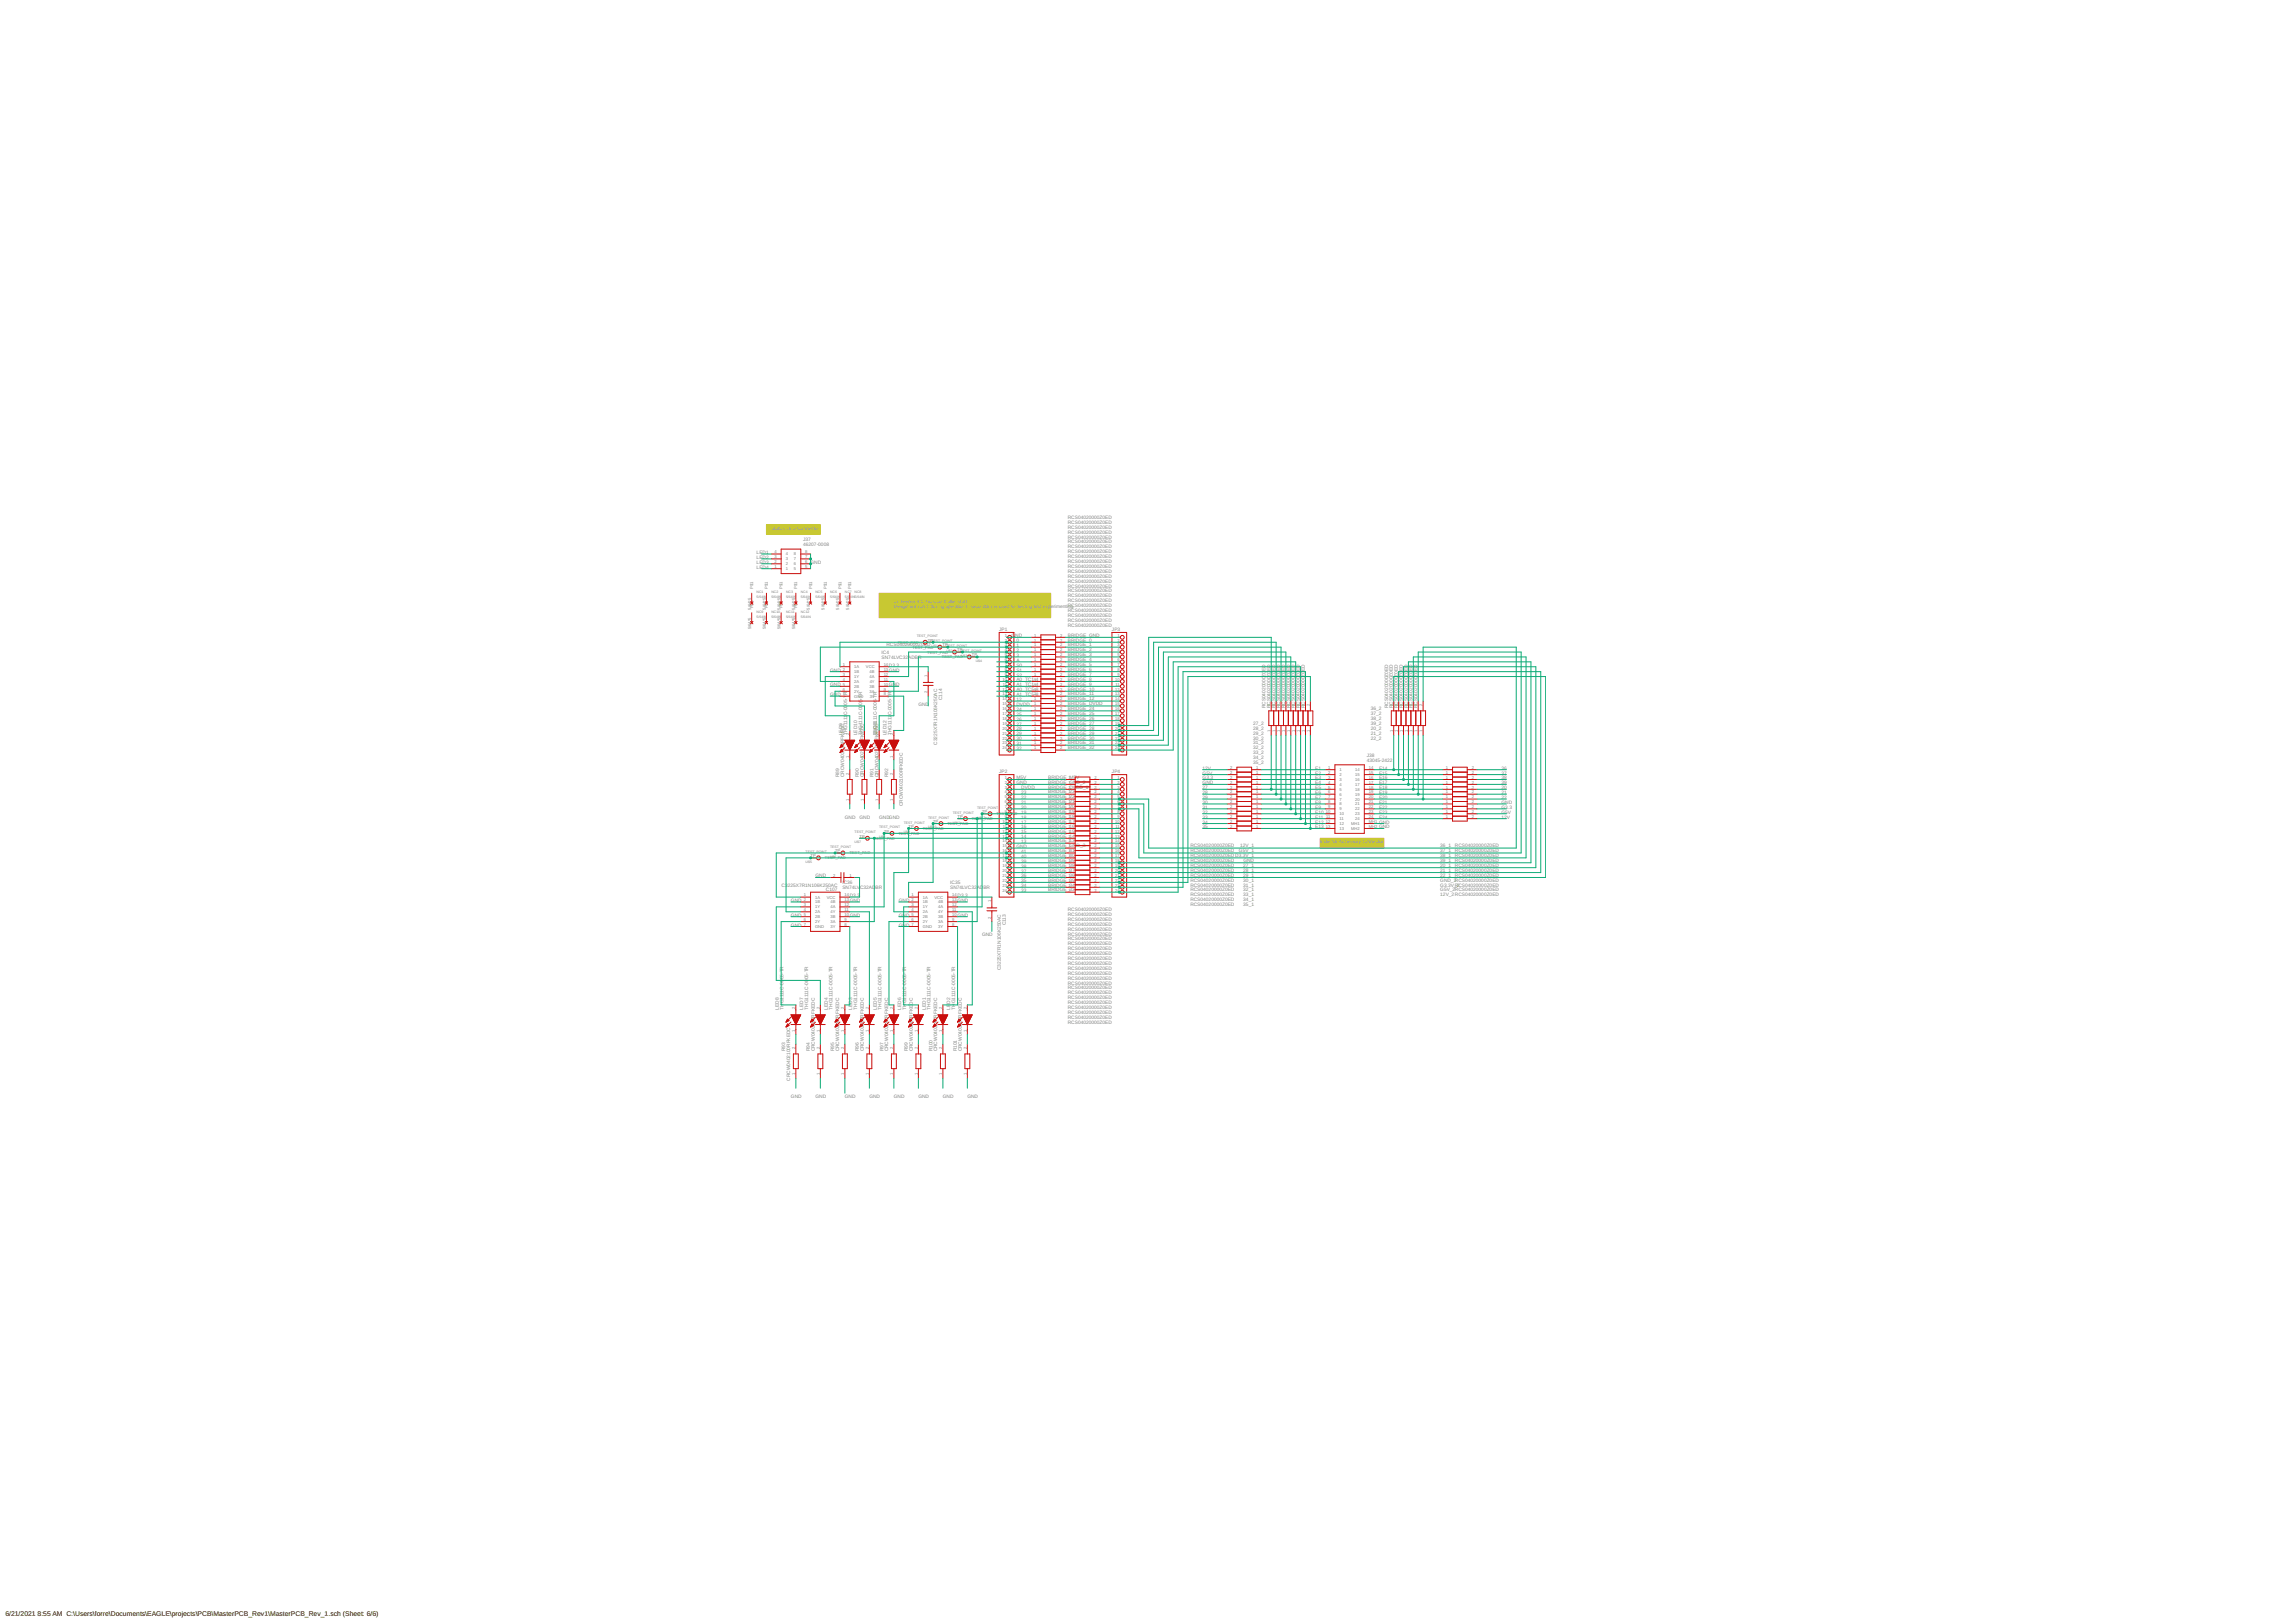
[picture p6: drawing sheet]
<svg xmlns="http://www.w3.org/2000/svg" width="1189mm" height="841mm" viewBox="0 0 1189 841" stroke-linecap="round" stroke-linejoin="round" font-family="sans-serif">
<defs><g id="words">
<g font-size="3.5">
<text x="3" y="837">6/21/2021</text>
<text x="19" y="837">8:55 AM C:\Users\forre\Documents\EAGLE\projects\PCB\MasterPCB_Rev1\MasterPCB_Rev_1.sch (Sheet: 6/6)</text>
</g>
<g font-size="2.5" fill="#808080">
<text x="553" y="269">RCS04020000Z0ED</text>
<text x="400" y="274">Status LED Connector</text>
<text x="553" y="271">RCS04020000Z0ED</text>
<text x="553" y="274">RCS04020000Z0ED</text>
<text x="416" y="280">J37</text>
<text x="553" y="277">RCS04020000Z0ED</text>
<text x="553" y="279">RCS04020000Z0ED</text>
<text x="553" y="282">RCS04020000Z0ED</text>
<text x="392" y="287">LED1</text>
<text x="416" y="283">46207-0008</text>
<text x="553" y="284">RCS04020000Z0ED</text>
<text x="553" y="287">RCS04020000Z0ED</text>
<text x="392" y="290">LED2</text>
<text x="392" y="292">LED3</text>
<text x="420" y="292">GND</text>
<text x="553" y="289">RCS04020000Z0ED</text>
<text x="553" y="292">RCS04020000Z0ED</text>
<text x="392" y="295">LED4</text>
<text x="553" y="294">RCS04020000Z0ED</text>
<text x="553" y="297">RCS04020000Z0ED</text>
<text x="553" y="299">RCS04020000Z0ED</text>
<text x="553" y="302">RCS04020000Z0ED</text>
<text x="553" y="304">RCS04020000Z0ED</text>
<text x="553" y="307">RCS04020000Z0ED</text>
<text x="553" y="310">RCS04020000Z0ED</text>
<text x="463" y="312">2x Teensy 4.1 microcontroller slots</text>
<text x="463" y="315">Desgin will run 1 during operations, secondary is used for testing and exp</text>
<text x="545" y="315">erimentiRCS04020000Z0ED</text>
<text x="553" y="312">RCS04020000Z0ED</text>
<text x="553" y="317">RCS04020000Z0ED</text>
<text x="553" y="315">ng.</text>
<text x="553" y="320">RCS04020000Z0ED</text>
<text x="553" y="322">RCS04020000Z0ED</text>
<text x="518" y="327">JP1</text>
<text x="553" y="325">RCS04020000Z0ED</text>
<text x="553" y="330">BRIDGE_GND</text>
<text x="576" y="327">JP3</text>
<text x="459" y="335">RCS04020000Z0ED</text>
<text x="524" y="330">G</text>
<text x="526" y="330">ND</text>
<text x="527" y="333">0</text>
<text x="527" y="335">1</text>
<text x="553" y="332">BRIDGE_0</text>
<text x="553" y="335">BRIDGE_1</text>
<text x="457" y="341">SN74LVC32ADBR</text>
<text x="457" y="339">IC4</text>
<text x="527" y="338">2</text>
<text x="527" y="340">3</text>
<text x="553" y="338">BRIDGE_2</text>
<text x="553" y="340">BRIDGE_3</text>
<text x="461" y="346">D3.3</text>
<text x="527" y="346">S0</text>
<text x="527" y="343">A</text>
<text x="553" y="343">BRIDGE_4</text>
<text x="553" y="345">BRIDGE_5</text>
<text x="553" y="348">BRIDGE_6</text>
<text x="656" y="348" transform="rotate(-90 656 348)">ED</text>
<text x="658" y="348" transform="rotate(-90 658 348)">ED</text>
<text x="661" y="348" transform="rotate(-90 661 348)">ED</text>
<text x="664" y="348" transform="rotate(-90 664 348)">ED</text>
<text x="666" y="348" transform="rotate(-90 666 348)">ED</text>
<text x="669" y="348" transform="rotate(-90 669 348)">ED</text>
<text x="671" y="348" transform="rotate(-90 671 348)">ED</text>
<text x="674" y="348" transform="rotate(-90 674 348)">ED</text>
<text x="676" y="348" transform="rotate(-90 676 348)">ED</text>
<text x="727" y="348" transform="rotate(-90 727 348)">ED</text>
<text x="730" y="348" transform="rotate(-90 730 348)">ED</text>
<text x="732" y="348" transform="rotate(-90 732 348)">ED</text>
<text x="735" y="348" transform="rotate(-90 735 348)">ED</text>
<text x="430" y="348">GND</text>
<text x="461" y="348">GND</text>
<text x="527" y="353">A0_TC1-4</text>
<text x="527" y="351">S2</text>
<text x="527" y="348">S1</text>
<text x="553" y="350">BRIDGE_7</text>
<text x="553" y="353">BRIDGE_8</text>
<text x="430" y="356">GND</text>
<text x="461" y="356">GND</text>
<text x="527" y="358">A0_TC5-8</text>
<text x="527" y="356">A1_TC1-4</text>
<text x="553" y="355">BRIDGE_9</text>
<text x="553" y="358">BRIDGE_10</text>
<text x="430" y="361">GND</text>
<text x="439" y="365" transform="rotate(-90 439 365)">05-T</text>
<text x="439" y="360" transform="rotate(-90 439 360)">R</text>
<text x="447" y="365" transform="rotate(-90 447 365)">05</text>
<text x="447" y="363" transform="rotate(-90 447 363)">-TR</text>
<text x="454" y="363" transform="rotate(-90 454 363)">-TR</text>
<text x="462" y="360" transform="rotate(-90 462 360)">R</text>
<text x="476" y="366">GND</text>
<text x="488" y="363" transform="rotate(-90 488 363)">C114</text>
<text x="527" y="363">12</text>
<text x="527" y="366">DVDD</text>
<text x="527" y="361">A1_TC5-8</text>
<text x="553" y="360">BRIDGE_11</text>
<text x="553" y="363">BRIDGE_12</text>
<text x="553" y="365">BRIDGE_DVDD</text>
<text x="439" y="371" transform="rotate(-90 439 371)">C-00</text>
<text x="462" y="371" transform="rotate(-90 462 371)">C-0005-T</text>
<text x="527" y="368">24</text>
<text x="527" y="371">25</text>
<text x="553" y="368">BRIDGE_24</text>
<text x="553" y="371">BRIDGE_25</text>
<text x="656" y="367" transform="rotate(-90 656 367)">RCS04020000Z0</text>
<text x="658" y="367" transform="rotate(-90 658 367)">RCS04020000Z0</text>
<text x="661" y="367" transform="rotate(-90 661 367)">RCS04020000Z0</text>
<text x="664" y="367" transform="rotate(-90 664 367)">RCS04020000Z0</text>
<text x="666" y="367" transform="rotate(-90 666 367)">RCS04020000Z0</text>
<text x="669" y="367" transform="rotate(-90 669 367)">RCS04020000Z0</text>
<text x="671" y="367" transform="rotate(-90 671 367)">RCS04020000Z0</text>
<text x="674" y="367" transform="rotate(-90 674 367)">RCS04020000Z0</text>
<text x="676" y="367" transform="rotate(-90 676 367)">RCS04020000Z0</text>
<text x="710" y="368">36_2</text>
<text x="710" y="371">37_2</text>
<text x="719" y="367" transform="rotate(-90 719 367)">RCS04020000Z0ED</text>
<text x="722" y="367" transform="rotate(-90 722 367)">RCS04020000Z0ED</text>
<text x="724" y="367" transform="rotate(-90 724 367)">RCS04020000Z0ED</text>
<text x="727" y="367" transform="rotate(-90 727 367)">RCS04020000Z0</text>
<text x="730" y="367" transform="rotate(-90 730 367)">RCS04020000Z0</text>
<text x="732" y="367" transform="rotate(-90 732 367)">RCS04020000Z0</text>
<text x="735" y="367" transform="rotate(-90 735 367)">RCS04020000Z0</text>
<text x="527" y="373">26</text>
<text x="527" y="376">27</text>
<text x="553" y="373">BRIDGE_26</text>
<text x="553" y="376">BRIDGE_27</text>
<text x="649" y="376">27_2</text>
<text x="710" y="373">38_2</text>
<text x="710" y="376">39_2</text>
<text x="437" y="381" transform="rotate(-90 437 381)">LED9</text>
<text x="439" y="381" transform="rotate(-90 439 381)">THG1111</text>
<text x="444" y="381" transform="rotate(-90 444 381)">LED10</text>
<text x="447" y="381" transform="rotate(-90 447 381)">THG1111C-00</text>
<text x="448" y="383" transform="rotate(-90 448 383)">FKEDC</text>
<text x="454" y="381" transform="rotate(-90 454 381)">THG1111C-0005</text>
<text x="454" y="381" transform="rotate(-90 454 381)">LED11</text>
<text x="455" y="383" transform="rotate(-90 455 383)">FKEDC</text>
<text x="459" y="381" transform="rotate(-90 459 381)">LED12</text>
<text x="462" y="381" transform="rotate(-90 462 381)">THG1111</text>
<text x="527" y="379">28</text>
<text x="527" y="381">29</text>
<text x="527" y="384">30</text>
<text x="553" y="378">BRIDGE_28</text>
<text x="553" y="381">BRIDGE_29</text>
<text x="553" y="383">BRIDGE_30</text>
<text x="649" y="378">28_2</text>
<text x="649" y="381">29_2</text>
<text x="649" y="383">30_2</text>
<text x="710" y="378">20_2</text>
<text x="710" y="381">21_2</text>
<text x="710" y="383">22_2</text>
<text x="448" y="386" transform="rotate(-90 448 386)">0</text>
<text x="448" y="385" transform="rotate(-90 448 385)">R</text>
<text x="455" y="386" transform="rotate(-90 455 386)">0</text>
<text x="455" y="385" transform="rotate(-90 455 385)">R</text>
<text x="486" y="386" transform="rotate(-90 486 386)">C3225X7R1N106K250AC</text>
<text x="527" y="386">31</text>
<text x="527" y="389">32</text>
<text x="553" y="386">BRIDGE_31</text>
<text x="553" y="388">BRIDGE_32</text>
<text x="649" y="386">31_2</text>
<text x="649" y="388">32_2</text>
<text x="649" y="391">33_2</text>
<text x="649" y="393">34_2</text>
<text x="649" y="396">35_2</text>
<text x="708" y="395">43045-2422</text>
<text x="708" y="392">J38</text>
<text x="518" y="401">JP2</text>
<text x="576" y="401">JP4</text>
<text x="623" y="401">G5V</text>
<text x="623" y="399">12V</text>
<text x="682" y="399">E1</text>
<text x="682" y="401">E2</text>
<text x="715" y="399">E14</text>
<text x="715" y="401">E15</text>
<text x="778" y="401">37</text>
<text x="778" y="399">36</text>
<text x="435" y="403" transform="rotate(-90 435 403)">R89</text>
<text x="437" y="403" transform="rotate(-90 437 403)">CRCW0402100RFKEDC</text>
<text x="445" y="403" transform="rotate(-90 445 403)">R90</text>
<text x="448" y="403" transform="rotate(-90 448 403)">CRCW040210</text>
<text x="453" y="403" transform="rotate(-90 453 403)">R91</text>
<text x="455" y="403" transform="rotate(-90 455 403)">CRCW040210</text>
<text x="460" y="403" transform="rotate(-90 460 403)">R92</text>
<text x="527" y="406">GND</text>
<text x="527" y="404">M5V</text>
<text x="543" y="404">BRIDGE_M5</text>
<text x="543" y="406">BRIDGE_GND_2</text>
<text x="558" y="404">V</text>
<text x="623" y="406">GND</text>
<text x="623" y="404">G3.3</text>
<text x="682" y="404">E3</text>
<text x="682" y="406">E4</text>
<text x="715" y="404">E16</text>
<text x="715" y="406">E17</text>
<text x="778" y="406">39</text>
<text x="778" y="404">38</text>
<text x="529" y="409">DVDD</text>
<text x="529" y="412">23</text>
<text x="543" y="409">BRIDGE_DV</text>
<text x="543" y="411">BRIDGE_23</text>
<text x="543" y="414">BRIDGE_22</text>
<text x="558" y="409">DD_1</text>
<text x="623" y="409">27</text>
<text x="623" y="412">28</text>
<text x="682" y="409">E5</text>
<text x="682" y="412">E6</text>
<text x="715" y="409">E18</text>
<text x="715" y="412">E19</text>
<text x="778" y="409">20</text>
<text x="778" y="412">21</text>
<text x="468" y="418" transform="rotate(-90 468 418)">CRCW0402100RFKEDC</text>
<text x="529" y="419">20</text>
<text x="529" y="414">22</text>
<text x="529" y="417">21</text>
<text x="543" y="416">BRIDGE_21</text>
<text x="543" y="419">BRIDGE_20</text>
<text x="623" y="414">29</text>
<text x="623" y="417">30</text>
<text x="623" y="419">31</text>
<text x="682" y="414">E7</text>
<text x="682" y="417">E8</text>
<text x="682" y="419">E9</text>
<text x="715" y="414">E20</text>
<text x="715" y="417">E21</text>
<text x="715" y="419">E22</text>
<text x="778" y="417">GND</text>
<text x="778" y="414">22</text>
<text x="778" y="419">G3.3</text>
<text x="438" y="424">GND</text>
<text x="445" y="424">GND</text>
<text x="456" y="424">GNDGND</text>
<text x="529" y="422">19</text>
<text x="529" y="424">18</text>
<text x="543" y="421">BRIDGE_19</text>
<text x="543" y="424">BRIDGE_18</text>
<text x="623" y="422">32</text>
<text x="623" y="424">33</text>
<text x="682" y="422">E10</text>
<text x="682" y="424">E11</text>
<text x="715" y="422">E23</text>
<text x="715" y="424">E24</text>
<text x="778" y="422">G5V</text>
<text x="778" y="424">12V</text>
<text x="529" y="427">17</text>
<text x="529" y="429">16</text>
<text x="529" y="432">15</text>
<text x="543" y="426">BRIDGE_17</text>
<text x="543" y="429">BRIDGE_16</text>
<text x="543" y="431">BRIDGE_15</text>
<text x="623" y="429">35</text>
<text x="623" y="427">34</text>
<text x="682" y="427">E12</text>
<text x="682" y="429">E13</text>
<text x="715" y="429">GND</text>
<text x="715" y="427">GND</text>
<text x="529" y="437">13</text>
<text x="529" y="434">14</text>
<text x="543" y="434">BRIDGE_14</text>
<text x="543" y="437">BRIDGE_13</text>
<text x="684" y="437">External Accessory connector</text>
<text x="527" y="439">GND</text>
<text x="529" y="442">41</text>
<text x="543" y="439">BRIDGE_GND_3</text>
<text x="543" y="442">BRIDGE_41</text>
<text x="617" y="439">RCS04020000Z0ED</text>
<text x="617" y="442">RCS04020000Z0ED</text>
<text x="642" y="442">G5V_1</text>
<text x="643" y="439">12V_1</text>
<text x="746" y="442">37_1</text>
<text x="746" y="439">36_1</text>
<text x="754" y="442">RCS04020000Z0ED</text>
<text x="754" y="439">RCS04020000Z0ED</text>
<text x="529" y="447">39</text>
<text x="529" y="450">38</text>
<text x="529" y="445">40</text>
<text x="543" y="444">BRIDGE_40</text>
<text x="543" y="447">BRIDGE_39</text>
<text x="543" y="449">BRIDGE_38</text>
<text x="617" y="444">RCS04020000Z0EDD3.3V_1</text>
<text x="617" y="447">RCS04020000Z0ED</text>
<text x="617" y="449">RCS04020000Z0ED</text>
<text x="644" y="449">27_1</text>
<text x="644" y="447">GND</text>
<text x="746" y="449">20_1</text>
<text x="746" y="447">39_1</text>
<text x="746" y="444">38_1</text>
<text x="754" y="449">RCS04020000Z0ED</text>
<text x="754" y="447">RCS04020000Z0ED</text>
<text x="754" y="444">RCS04020000Z0ED</text>
<text x="423" y="455">GND</text>
<text x="529" y="452">37</text>
<text x="529" y="455">36</text>
<text x="543" y="452">BRIDGE_37</text>
<text x="543" y="454">BRIDGE_36</text>
<text x="617" y="452">RCS04020000Z0ED</text>
<text x="617" y="454">RCS04020000Z0ED</text>
<text x="644" y="452">28_1</text>
<text x="644" y="454">29_1</text>
<text x="746" y="454">22_1</text>
<text x="746" y="452">21_1</text>
<text x="754" y="454">RCS04020000Z0ED</text>
<text x="754" y="452">RCS04020000Z0ED</text>
<text x="405" y="459">C3225X7R1N106K250AC</text>
<text x="428" y="462">C107</text>
<text x="437" y="461">SN74LV</text>
<text x="437" y="458">IC36</text>
<text x="446" y="461">C32AD</text>
<text x="454" y="461">BR</text>
<text x="492" y="461">SN74LVC32AD</text>
<text x="492" y="458">IC35</text>
<text x="510" y="461">BR</text>
<text x="529" y="457">35</text>
<text x="529" y="460">34</text>
<text x="543" y="457">BRIDGE_35</text>
<text x="543" y="459">BRIDGE_34</text>
<text x="543" y="462">BRIDGE_33</text>
<text x="617" y="457">RCS04020000Z0ED</text>
<text x="617" y="459">RCS04020000Z0ED</text>
<text x="617" y="462">RCS04020000Z0ED</text>
<text x="644" y="457">30_1</text>
<text x="644" y="459">31_1</text>
<text x="644" y="462">32_1</text>
<text x="746" y="462">G5V_2RCS04020000Z0ED</text>
<text x="746" y="459">G3.3V_R2CS04020000Z0ED</text>
<text x="746" y="457">GND_2RCS04020000Z0ED</text>
<text x="410" y="467">GND</text>
<text x="440" y="467">GND</text>
<text x="440" y="465">D3.3</text>
<text x="466" y="467">GND</text>
<text x="496" y="467">GND</text>
<text x="496" y="465">D3.3</text>
<text x="529" y="462">33</text>
<text x="617" y="464">RCS04020000Z0ED</text>
<text x="617" y="467">RCS04020000Z0ED</text>
<text x="644" y="464">33_1</text>
<text x="644" y="467">34_1</text>
<text x="746" y="464">12V_2RCS04020000Z0ED</text>
<text x="553" y="472">RCS04020000Z0ED</text>
<text x="617" y="470">RCS04020000Z0ED</text>
<text x="644" y="470">35_1</text>
<text x="410" y="475">GND</text>
<text x="440" y="475">GND</text>
<text x="466" y="475">GND</text>
<text x="496" y="475">GND</text>
<text x="521" y="480" transform="rotate(-90 521 480)">C113</text>
<text x="553" y="475">RCS04020000Z0ED</text>
<text x="553" y="477">RCS04020000Z0ED</text>
<text x="553" y="480">RCS04020000Z0ED</text>
<text x="410" y="480">GND</text>
<text x="466" y="480">GND</text>
<text x="509" y="485">GND</text>
<text x="553" y="482">RCS04020000Z0ED</text>
<text x="553" y="485">RCS04020000Z0ED</text>
<text x="553" y="487">RCS04020000Z0ED</text>
<text x="553" y="490">RCS04020000Z0ED</text>
<text x="553" y="492">RCS04020000Z0ED</text>
<text x="553" y="495">RCS04020000Z0ED</text>
<text x="553" y="498">RCS04020000Z0ED</text>
<text x="519" y="503" transform="rotate(-90 519 503)">C3225X7R1N106K250AC</text>
<text x="553" y="500">RCS04020000Z0ED</text>
<text x="553" y="503">RCS04020000Z0ED</text>
<text x="406" y="508" transform="rotate(-90 406 508)">05-TR</text>
<text x="419" y="508" transform="rotate(-90 419 508)">05-TR</text>
<text x="553" y="505">RCS04020000Z0ED</text>
<text x="553" y="508">RCS04020000Z0ED</text>
<text x="553" y="510">RCS04020000Z0ED</text>
<text x="553" y="513">RCS04020000Z0ED</text>
<text x="553" y="515">RCS04020000Z0ED</text>
<text x="473" y="521" transform="rotate(-90 473 521)">DC</text>
<text x="492" y="520" transform="rotate(-90 492 520)">D2</text>
<text x="553" y="518">RCS04020000Z0ED</text>
<text x="553" y="520">RCS04020000Z0ED</text>
<text x="404" y="523" transform="rotate(-90 404 523)">LED8</text>
<text x="406" y="523" transform="rotate(-90 406 523)">THG1111C-00</text>
<text x="416" y="523" transform="rotate(-90 416 523)">LED7</text>
<text x="419" y="523" transform="rotate(-90 419 523)">THG1111C-00</text>
<text x="429" y="523" transform="rotate(-90 429 523)">LED4</text>
<text x="432" y="523" transform="rotate(-90 432 523)">THG1111C-0005-TR</text>
<text x="442" y="523" transform="rotate(-90 442 523)">LED3</text>
<text x="444" y="523" transform="rotate(-90 444 523)">THG1111C-0005-TR</text>
<text x="454" y="523" transform="rotate(-90 454 523)">LED5</text>
<text x="457" y="523" transform="rotate(-90 457 523)">THG1111C-0005-TR</text>
<text x="467" y="523" transform="rotate(-90 467 523)">LED6</text>
<text x="470" y="523" transform="rotate(-90 470 523)">THG1111C-0005-TR</text>
<text x="480" y="523" transform="rotate(-90 480 523)">LED1</text>
<text x="482" y="523" transform="rotate(-90 482 523)">THG1111C-0005-TR</text>
<text x="492" y="523" transform="rotate(-90 492 523)">LE</text>
<text x="495" y="523" transform="rotate(-90 495 523)">THG1111C-0005-TR</text>
<text x="553" y="523">RCS04020000Z0ED</text>
<text x="553" y="525">RCS04020000Z0ED</text>
<text x="553" y="528">RCS04020000Z0ED</text>
<text x="553" y="531">RCS04020000Z0ED</text>
<text x="407" y="545" transform="rotate(-90 407 545)">R93</text>
<text x="420" y="545" transform="rotate(-90 420 545)">R94</text>
<text x="422" y="545" transform="rotate(-90 422 545)">CRCW0402100RFKEDC</text>
<text x="432" y="545" transform="rotate(-90 432 545)">R95</text>
<text x="435" y="545" transform="rotate(-90 435 545)">CRCW0402100RFKEDC</text>
<text x="445" y="545" transform="rotate(-90 445 545)">R96</text>
<text x="448" y="545" transform="rotate(-90 448 545)">CRCW0402100RFKEDC</text>
<text x="458" y="545" transform="rotate(-90 458 545)">R97</text>
<text x="460" y="545" transform="rotate(-90 460 545)">CRCW0402100RFKEDC</text>
<text x="470" y="545" transform="rotate(-90 470 545)">R99</text>
<text x="473" y="545" transform="rotate(-90 473 545)">CRCW0402100RFKE</text>
<text x="483" y="545" transform="rotate(-90 483 545)">R100</text>
<text x="486" y="545" transform="rotate(-90 486 545)">CRCW0402100RFKEDC</text>
<text x="496" y="545" transform="rotate(-90 496 545)">R101</text>
<text x="498" y="545" transform="rotate(-90 498 545)">CRCW0402100RFKEDC</text>
<text x="410" y="560" transform="rotate(-90 410 560)">CRCW0402100RFKEDC</text>
<text x="410" y="569">GND</text>
<text x="423" y="569">GND</text>
<text x="438" y="569">GND</text>
<text x="451" y="569">GND</text>
<text x="463" y="569">GND</text>
<text x="476" y="569">GND</text>
<text x="489" y="569">GND</text>
<text x="501" y="569">GND</text>
</g>
<g font-size="2.1" fill="#808080">
<text x="401" y="287">4</text>
<text x="407" y="288">4</text>
<text x="411" y="288">8</text>
<text x="417" y="287">8</text>
<text x="401" y="292">2</text>
<text x="401" y="289">3</text>
<text x="407" y="293">2</text>
<text x="407" y="290">3</text>
<text x="411" y="293">6</text>
<text x="411" y="290">7</text>
<text x="417" y="292">6</text>
<text x="417" y="289">7</text>
<text x="401" y="294">1</text>
<text x="407" y="295">1</text>
<text x="411" y="295">5</text>
<text x="417" y="294">5</text>
<text x="390" y="305" transform="rotate(-90 390 305)">P$1</text>
<text x="398" y="305" transform="rotate(-90 398 305)">P$1</text>
<text x="406" y="305" transform="rotate(-90 406 305)">P$1</text>
<text x="413" y="305" transform="rotate(-90 413 305)">P$1</text>
<text x="421" y="305" transform="rotate(-90 421 305)">P$1</text>
<text x="428" y="305" transform="rotate(-90 428 305)">P$1</text>
<text x="436" y="305" transform="rotate(-90 436 305)">P$1</text>
<text x="441" y="305" transform="rotate(-90 441 305)">P$1</text>
<text x="389" y="316" transform="rotate(-90 389 316)">5/64*5</text>
<text x="390" y="315" transform="rotate(-90 390 315)">P$1</text>
<text x="397" y="316" transform="rotate(-90 397 316)">5/64*5</text>
<text x="398" y="315" transform="rotate(-90 398 315)">P$1</text>
<text x="404" y="316" transform="rotate(-90 404 316)">5/64*5</text>
<text x="406" y="315" transform="rotate(-90 406 315)">P$1</text>
<text x="412" y="316" transform="rotate(-90 412 316)">5/64*5</text>
<text x="413" y="315" transform="rotate(-90 413 315)">P$1</text>
<text x="420" y="316" transform="rotate(-90 420 316)">5/64*5</text>
<text x="427" y="316" transform="rotate(-90 427 316)">5/64*5</text>
<text x="435" y="316" transform="rotate(-90 435 316)">5/64*5</text>
<text x="440" y="316" transform="rotate(-90 440 316)">5/64*5</text>
<text x="389" y="326" transform="rotate(-90 389 326)">5/64*5</text>
<text x="397" y="326" transform="rotate(-90 397 326)">5/64*5</text>
<text x="404" y="326" transform="rotate(-90 404 326)">5/64*5</text>
<text x="412" y="326" transform="rotate(-90 412 326)">5/64*5</text>
<text x="521" y="330">1</text>
<text x="536" y="330">1</text>
<text x="549" y="330">2</text>
<text x="579" y="330">1</text>
<text x="465" y="334">TEST_PAD</text>
<text x="481" y="332">TP</text>
<text x="488" y="335">TP</text>
<text x="521" y="332">2</text>
<text x="521" y="335">3</text>
<text x="536" y="332">1</text>
<text x="536" y="335">1</text>
<text x="549" y="332">2</text>
<text x="549" y="335">2</text>
<text x="579" y="332">2</text>
<text x="579" y="335">3</text>
<text x="473" y="336">TEST_PAD</text>
<text x="481" y="339">TEST_PAD</text>
<text x="488" y="341">TEST_PAD</text>
<text x="496" y="338">TP</text>
<text x="504" y="340">TP</text>
<text x="521" y="338">4</text>
<text x="521" y="340">5</text>
<text x="536" y="338">1</text>
<text x="536" y="340">1</text>
<text x="549" y="338">2</text>
<text x="549" y="340">2</text>
<text x="579" y="338">4</text>
<text x="579" y="340">5</text>
<text x="437" y="345">1</text>
<text x="437" y="348">2</text>
<text x="443" y="346">1A</text>
<text x="449" y="346">VCC</text>
<text x="458" y="345">14</text>
<text x="458" y="348">13</text>
<text x="521" y="343">6</text>
<text x="521" y="345">7</text>
<text x="521" y="348">8</text>
<text x="536" y="343">1</text>
<text x="536" y="345">1</text>
<text x="536" y="348">1</text>
<text x="549" y="343">2</text>
<text x="549" y="345">2</text>
<text x="549" y="348">2</text>
<text x="579" y="343">6</text>
<text x="579" y="345">7</text>
<text x="579" y="348">8</text>
<text x="437" y="350">3</text>
<text x="437" y="353">4</text>
<text x="443" y="349">1B</text>
<text x="443" y="351">1Y</text>
<text x="443" y="354">2A</text>
<text x="451" y="349">4B</text>
<text x="451" y="351">4A</text>
<text x="451" y="354">4Y</text>
<text x="458" y="350">12</text>
<text x="458" y="353">11</text>
<text x="481" y="351" transform="rotate(-90 481 351)">1</text>
<text x="519" y="353">10</text>
<text x="521" y="350">9</text>
<text x="536" y="350">1</text>
<text x="536" y="353">1</text>
<text x="549" y="350">2</text>
<text x="549" y="353">2</text>
<text x="578" y="353">10</text>
<text x="579" y="350">9</text>
<text x="437" y="355">5</text>
<text x="437" y="358">6</text>
<text x="443" y="356">2B</text>
<text x="443" y="359">2Y</text>
<text x="451" y="356">3B</text>
<text x="451" y="359">3A</text>
<text x="458" y="355">10</text>
<text x="458" y="358">9</text>
<text x="481" y="359" transform="rotate(-90 481 359)">2</text>
<text x="519" y="358">12</text>
<text x="520" y="355">11</text>
<text x="536" y="355">1</text>
<text x="536" y="358">1</text>
<text x="549" y="355">2</text>
<text x="549" y="358">2</text>
<text x="578" y="358">12</text>
<text x="578" y="355">11</text>
<text x="437" y="360">7</text>
<text x="443" y="362">GND</text>
<text x="451" y="362">3Y</text>
<text x="458" y="360">8</text>
<text x="519" y="360">13</text>
<text x="519" y="363">14</text>
<text x="519" y="365">15</text>
<text x="536" y="360">1</text>
<text x="536" y="363">1</text>
<text x="536" y="365">1</text>
<text x="549" y="360">2</text>
<text x="549" y="363">2</text>
<text x="549" y="365">2</text>
<text x="578" y="360">13</text>
<text x="578" y="363">14</text>
<text x="578" y="365">15</text>
<text x="519" y="368">16</text>
<text x="519" y="371">17</text>
<text x="536" y="368">1</text>
<text x="536" y="371">1</text>
<text x="549" y="368">2</text>
<text x="549" y="371">2</text>
<text x="578" y="368">16</text>
<text x="578" y="371">17</text>
<text x="658" y="366" transform="rotate(-90 658 366)">2</text>
<text x="661" y="366" transform="rotate(-90 661 366)">2</text>
<text x="664" y="366" transform="rotate(-90 664 366)">2</text>
<text x="666" y="366" transform="rotate(-90 666 366)">2</text>
<text x="669" y="366" transform="rotate(-90 669 366)">2</text>
<text x="671" y="366" transform="rotate(-90 671 366)">2</text>
<text x="674" y="366" transform="rotate(-90 674 366)">2</text>
<text x="676" y="366" transform="rotate(-90 676 366)">2</text>
<text x="679" y="366" transform="rotate(-90 679 366)">2</text>
<text x="722" y="366" transform="rotate(-90 722 366)">2</text>
<text x="724" y="366" transform="rotate(-90 724 366)">2</text>
<text x="727" y="366" transform="rotate(-90 727 366)">2</text>
<text x="730" y="366" transform="rotate(-90 730 366)">2</text>
<text x="732" y="366" transform="rotate(-90 732 366)">2</text>
<text x="735" y="366" transform="rotate(-90 735 366)">2</text>
<text x="737" y="366" transform="rotate(-90 737 366)">2</text>
<text x="519" y="373">18</text>
<text x="519" y="376">19</text>
<text x="536" y="373">1</text>
<text x="536" y="376">1</text>
<text x="549" y="373">2</text>
<text x="549" y="376">2</text>
<text x="578" y="373">18</text>
<text x="578" y="376">19</text>
<text x="440" y="381" transform="rotate(-90 440 381)">2</text>
<text x="448" y="381" transform="rotate(-90 448 381)">2</text>
<text x="455" y="381" transform="rotate(-90 455 381)">2</text>
<text x="463" y="381" transform="rotate(-90 463 381)">2</text>
<text x="519" y="378">20</text>
<text x="519" y="381">21</text>
<text x="519" y="383">22</text>
<text x="536" y="378">1</text>
<text x="536" y="381">1</text>
<text x="536" y="383">1</text>
<text x="549" y="378">2</text>
<text x="549" y="381">2</text>
<text x="549" y="383">2</text>
<text x="578" y="378">20</text>
<text x="578" y="381">21</text>
<text x="578" y="383">22</text>
<text x="658" y="379" transform="rotate(-90 658 379)">1</text>
<text x="661" y="379" transform="rotate(-90 661 379)">1</text>
<text x="664" y="379" transform="rotate(-90 664 379)">1</text>
<text x="666" y="379" transform="rotate(-90 666 379)">1</text>
<text x="669" y="379" transform="rotate(-90 669 379)">1</text>
<text x="671" y="379" transform="rotate(-90 671 379)">1</text>
<text x="674" y="379" transform="rotate(-90 674 379)">1</text>
<text x="676" y="379" transform="rotate(-90 676 379)">1</text>
<text x="679" y="379" transform="rotate(-90 679 379)">1</text>
<text x="722" y="379" transform="rotate(-90 722 379)">1</text>
<text x="724" y="379" transform="rotate(-90 724 379)">1</text>
<text x="727" y="379" transform="rotate(-90 727 379)">1</text>
<text x="730" y="379" transform="rotate(-90 730 379)">1</text>
<text x="732" y="379" transform="rotate(-90 732 379)">1</text>
<text x="735" y="379" transform="rotate(-90 735 379)">1</text>
<text x="737" y="379" transform="rotate(-90 737 379)">1</text>
<text x="519" y="386">23</text>
<text x="519" y="388">24</text>
<text x="536" y="386">1</text>
<text x="536" y="388">1</text>
<text x="549" y="386">2</text>
<text x="549" y="388">2</text>
<text x="578" y="386">23</text>
<text x="578" y="388">24</text>
<text x="440" y="393" transform="rotate(-90 440 393)">1</text>
<text x="448" y="393" transform="rotate(-90 448 393)">1</text>
<text x="455" y="393" transform="rotate(-90 455 393)">1</text>
<text x="463" y="393" transform="rotate(-90 463 393)">1</text>
<text x="440" y="402" transform="rotate(-90 440 402)">2</text>
<text x="448" y="402" transform="rotate(-90 448 402)">2</text>
<text x="455" y="402" transform="rotate(-90 455 402)">2</text>
<text x="463" y="402" transform="rotate(-90 463 402)">2</text>
<text x="638" y="398">2</text>
<text x="638" y="401">2</text>
<text x="651" y="398">1</text>
<text x="651" y="401">1</text>
<text x="688" y="398">1</text>
<text x="688" y="401">2</text>
<text x="694" y="400">1</text>
<text x="702" y="400">14</text>
<text x="709" y="398">14</text>
<text x="709" y="401">15</text>
<text x="749" y="401">1</text>
<text x="749" y="398">1</text>
<text x="763" y="401">2</text>
<text x="763" y="398">2</text>
<text x="521" y="404">1</text>
<text x="521" y="406">2</text>
<text x="554" y="404">1</text>
<text x="554" y="406">1</text>
<text x="567" y="404">2</text>
<text x="567" y="406">2</text>
<text x="579" y="404">1</text>
<text x="579" y="406">2</text>
<text x="638" y="404">2</text>
<text x="638" y="406">2</text>
<text x="651" y="404">1</text>
<text x="651" y="406">1</text>
<text x="688" y="404">3</text>
<text x="688" y="406">4</text>
<text x="694" y="402">2</text>
<text x="694" y="405">3</text>
<text x="694" y="407">4</text>
<text x="702" y="402">15</text>
<text x="702" y="405">16</text>
<text x="702" y="407">17</text>
<text x="709" y="404">16</text>
<text x="709" y="406">17</text>
<text x="749" y="406">1</text>
<text x="749" y="404">1</text>
<text x="763" y="406">2</text>
<text x="763" y="404">2</text>
<text x="521" y="409">3</text>
<text x="521" y="411">4</text>
<text x="521" y="414">5</text>
<text x="554" y="409">1</text>
<text x="554" y="411">1</text>
<text x="554" y="414">1</text>
<text x="567" y="409">2</text>
<text x="567" y="411">2</text>
<text x="567" y="414">2</text>
<text x="579" y="409">3</text>
<text x="579" y="411">4</text>
<text x="579" y="414">5</text>
<text x="638" y="409">2</text>
<text x="638" y="411">2</text>
<text x="638" y="414">2</text>
<text x="651" y="409">1</text>
<text x="651" y="411">1</text>
<text x="651" y="414">1</text>
<text x="688" y="409">5</text>
<text x="688" y="411">6</text>
<text x="688" y="414">7</text>
<text x="694" y="410">5</text>
<text x="694" y="412">6</text>
<text x="702" y="410">18</text>
<text x="702" y="412">19</text>
<text x="709" y="409">18</text>
<text x="709" y="411">19</text>
<text x="709" y="414">20</text>
<text x="749" y="414">1</text>
<text x="749" y="411">1</text>
<text x="749" y="409">1</text>
<text x="763" y="414">2</text>
<text x="763" y="411">2</text>
<text x="763" y="409">2</text>
<text x="440" y="415" transform="rotate(-90 440 415)">1</text>
<text x="448" y="415" transform="rotate(-90 448 415)">1</text>
<text x="455" y="415" transform="rotate(-90 455 415)">1</text>
<text x="463" y="415" transform="rotate(-90 463 415)">1</text>
<text x="521" y="416">6</text>
<text x="521" y="419">7</text>
<text x="554" y="416">1</text>
<text x="554" y="419">1</text>
<text x="567" y="416">2</text>
<text x="567" y="419">2</text>
<text x="579" y="416">6</text>
<text x="579" y="419">7</text>
<text x="638" y="416">2</text>
<text x="638" y="419">2</text>
<text x="651" y="416">1</text>
<text x="651" y="419">1</text>
<text x="688" y="416">8</text>
<text x="688" y="419">9</text>
<text x="694" y="415">7</text>
<text x="694" y="417">8</text>
<text x="694" y="420">9</text>
<text x="702" y="415">20</text>
<text x="702" y="417">21</text>
<text x="702" y="420">22</text>
<text x="709" y="416">21</text>
<text x="709" y="419">22</text>
<text x="749" y="419">1</text>
<text x="749" y="416">1</text>
<text x="763" y="419">2</text>
<text x="763" y="416">2</text>
<text x="496" y="424">TP</text>
<text x="504" y="425">TEST</text>
<text x="509" y="421">TP</text>
<text x="509" y="425">_PAD</text>
<text x="516" y="422">TEST_PA</text>
<text x="521" y="421">8</text>
<text x="521" y="424">9</text>
<text x="526" y="422">D</text>
<text x="554" y="421">1</text>
<text x="554" y="424">1</text>
<text x="567" y="421">2</text>
<text x="567" y="424">2</text>
<text x="579" y="421">8</text>
<text x="579" y="424">9</text>
<text x="638" y="421">2</text>
<text x="638" y="424">2</text>
<text x="651" y="421">1</text>
<text x="651" y="424">1</text>
<text x="687" y="421">10</text>
<text x="687" y="424">11</text>
<text x="694" y="422">10</text>
<text x="694" y="425">11</text>
<text x="702" y="422">23</text>
<text x="702" y="425">24</text>
<text x="709" y="421">23</text>
<text x="709" y="424">24</text>
<text x="749" y="424">1</text>
<text x="749" y="421">1</text>
<text x="763" y="424">2</text>
<text x="763" y="421">2</text>
<text x="458" y="431">TP</text>
<text x="471" y="429">TP</text>
<text x="478" y="430">TEST</text>
<text x="484" y="426">TP</text>
<text x="484" y="430">_PAD</text>
<text x="491" y="428">TEST_PAD</text>
<text x="519" y="426">10</text>
<text x="519" y="431">12</text>
<text x="520" y="429">11</text>
<text x="554" y="426">1</text>
<text x="554" y="429">1</text>
<text x="554" y="431">1</text>
<text x="567" y="426">2</text>
<text x="567" y="429">2</text>
<text x="567" y="431">2</text>
<text x="578" y="426">10</text>
<text x="578" y="431">12</text>
<text x="578" y="429">11</text>
<text x="638" y="426">2</text>
<text x="638" y="429">2</text>
<text x="651" y="426">1</text>
<text x="651" y="429">1</text>
<text x="687" y="426">12</text>
<text x="687" y="429">13</text>
<text x="694" y="428">12</text>
<text x="694" y="430">13</text>
<text x="700" y="428">MH1</text>
<text x="700" y="430">MH2</text>
<text x="709" y="426">MH1</text>
<text x="709" y="429">MH2</text>
<text x="445" y="434">TP</text>
<text x="453" y="435">TEST</text>
<text x="458" y="435">_PAD</text>
<text x="466" y="433">TEST</text>
<text x="471" y="433">_PAD</text>
<text x="519" y="434">13</text>
<text x="519" y="437">14</text>
<text x="554" y="434">1</text>
<text x="554" y="437">1</text>
<text x="567" y="434">2</text>
<text x="567" y="437">2</text>
<text x="578" y="434">13</text>
<text x="578" y="437">14</text>
<text x="433" y="442">TP</text>
<text x="440" y="443">TEST_PAD</text>
<text x="519" y="439">15</text>
<text x="519" y="442">16</text>
<text x="554" y="439">1</text>
<text x="554" y="442">1</text>
<text x="567" y="439">2</text>
<text x="567" y="442">2</text>
<text x="578" y="439">15</text>
<text x="578" y="442">16</text>
<text x="420" y="444">TP</text>
<text x="427" y="445">TEST_PAD</text>
<text x="519" y="444">17</text>
<text x="519" y="447">18</text>
<text x="519" y="449">19</text>
<text x="554" y="444">1</text>
<text x="554" y="447">1</text>
<text x="554" y="449">1</text>
<text x="567" y="444">2</text>
<text x="567" y="447">2</text>
<text x="567" y="449">2</text>
<text x="578" y="444">17</text>
<text x="578" y="447">18</text>
<text x="578" y="449">19</text>
<text x="432" y="454">2</text>
<text x="440" y="454">1</text>
<text x="519" y="452">20</text>
<text x="519" y="454">21</text>
<text x="554" y="452">1</text>
<text x="554" y="454">1</text>
<text x="567" y="452">2</text>
<text x="567" y="454">2</text>
<text x="578" y="452">20</text>
<text x="578" y="454">21</text>
<text x="519" y="457">22</text>
<text x="519" y="459">23</text>
<text x="519" y="462">24</text>
<text x="554" y="457">1</text>
<text x="554" y="459">1</text>
<text x="554" y="462">1</text>
<text x="567" y="457">2</text>
<text x="567" y="459">2</text>
<text x="567" y="462">2</text>
<text x="578" y="457">22</text>
<text x="578" y="459">23</text>
<text x="578" y="462">24</text>
<text x="417" y="465">1</text>
<text x="417" y="467">2</text>
<text x="422" y="466">1A</text>
<text x="428" y="466">VCC</text>
<text x="438" y="465">14</text>
<text x="438" y="467">13</text>
<text x="472" y="465">1</text>
<text x="472" y="467">2</text>
<text x="478" y="466">1A</text>
<text x="484" y="466">VCC</text>
<text x="494" y="465">14</text>
<text x="494" y="467">13</text>
<text x="514" y="468" transform="rotate(-90 514 468)">1</text>
<text x="417" y="470">3</text>
<text x="417" y="472">4</text>
<text x="422" y="468">1B</text>
<text x="422" y="471">1Y</text>
<text x="422" y="473">2A</text>
<text x="430" y="468">4B</text>
<text x="430" y="471">4A</text>
<text x="430" y="473">4Y</text>
<text x="438" y="470">12</text>
<text x="438" y="472">11</text>
<text x="472" y="470">3</text>
<text x="472" y="472">4</text>
<text x="478" y="468">1B</text>
<text x="478" y="471">1Y</text>
<text x="478" y="473">2A</text>
<text x="486" y="468">4B</text>
<text x="486" y="471">4A</text>
<text x="486" y="473">4Y</text>
<text x="494" y="470">12</text>
<text x="494" y="472">11</text>
<text x="417" y="475">5</text>
<text x="417" y="477">6</text>
<text x="417" y="480">7</text>
<text x="422" y="476">2B</text>
<text x="422" y="478">2Y</text>
<text x="430" y="476">3B</text>
<text x="430" y="478">3A</text>
<text x="438" y="475">10</text>
<text x="438" y="477">9</text>
<text x="438" y="480">8</text>
<text x="472" y="475">5</text>
<text x="472" y="477">6</text>
<text x="472" y="480">7</text>
<text x="478" y="476">2B</text>
<text x="478" y="478">2Y</text>
<text x="486" y="476">3B</text>
<text x="486" y="478">3A</text>
<text x="494" y="475">10</text>
<text x="494" y="477">9</text>
<text x="494" y="480">8</text>
<text x="514" y="476" transform="rotate(-90 514 476)">2</text>
<text x="422" y="481">GND</text>
<text x="430" y="481">3Y</text>
<text x="478" y="481">GND</text>
<text x="486" y="481">3Y</text>
<text x="412" y="523" transform="rotate(-90 412 523)">2</text>
<text x="425" y="523" transform="rotate(-90 425 523)">2</text>
<text x="437" y="523" transform="rotate(-90 437 523)">2</text>
<text x="450" y="523" transform="rotate(-90 450 523)">2</text>
<text x="463" y="523" transform="rotate(-90 463 523)">2</text>
<text x="476" y="523" transform="rotate(-90 476 523)">2</text>
<text x="488" y="523" transform="rotate(-90 488 523)">2</text>
<text x="501" y="523" transform="rotate(-90 501 523)">2</text>
<text x="412" y="535" transform="rotate(-90 412 535)">1</text>
<text x="425" y="535" transform="rotate(-90 425 535)">1</text>
<text x="437" y="535" transform="rotate(-90 437 535)">1</text>
<text x="450" y="535" transform="rotate(-90 450 535)">1</text>
<text x="463" y="535" transform="rotate(-90 463 535)">1</text>
<text x="476" y="535" transform="rotate(-90 476 535)">1</text>
<text x="488" y="535" transform="rotate(-90 488 535)">1</text>
<text x="501" y="535" transform="rotate(-90 501 535)">1</text>
<text x="412" y="544" transform="rotate(-90 412 544)">2</text>
<text x="425" y="544" transform="rotate(-90 425 544)">2</text>
<text x="437" y="544" transform="rotate(-90 437 544)">2</text>
<text x="450" y="544" transform="rotate(-90 450 544)">2</text>
<text x="463" y="544" transform="rotate(-90 463 544)">2</text>
<text x="476" y="544" transform="rotate(-90 476 544)">2</text>
<text x="488" y="544" transform="rotate(-90 488 544)">2</text>
<text x="501" y="544" transform="rotate(-90 501 544)">2</text>
<text x="412" y="557" transform="rotate(-90 412 557)">1</text>
<text x="425" y="557" transform="rotate(-90 425 557)">1</text>
<text x="437" y="557" transform="rotate(-90 437 557)">1</text>
<text x="450" y="557" transform="rotate(-90 450 557)">1</text>
<text x="463" y="557" transform="rotate(-90 463 557)">1</text>
<text x="476" y="557" transform="rotate(-90 476 557)">1</text>
<text x="488" y="557" transform="rotate(-90 488 557)">1</text>
<text x="501" y="557" transform="rotate(-90 501 557)">1</text>
</g>
<g font-size="1.8" fill="#808080">
<text x="392" y="310">5/64IN</text>
<text x="392" y="307">NC1</text>
<text x="400" y="310">5/64IN</text>
<text x="400" y="307">NC2</text>
<text x="407" y="310">5/64IN</text>
<text x="407" y="307">NC3</text>
<text x="415" y="310">5/64IN</text>
<text x="415" y="307">NC4</text>
<text x="423" y="310">5/64IN</text>
<text x="423" y="307">NC5</text>
<text x="430" y="310">5/64IN</text>
<text x="430" y="307">NC6</text>
<text x="438" y="310">5/64IN5/64IN</text>
<text x="438" y="307">NC</text>
<text x="440" y="307">7</text>
<text x="443" y="307">NC8</text>
<text x="392" y="318">NC9</text>
<text x="400" y="318">NC10</text>
<text x="407" y="318">NC11</text>
<text x="415" y="318">NC12</text>
<text x="392" y="320">5/64IN</text>
<text x="400" y="320">5/64IN</text>
<text x="407" y="320">5/64IN</text>
<text x="415" y="320">5/64IN</text>
<text x="475" y="330">TEST_POINT</text>
<text x="483" y="333">TEST_POINT</text>
<text x="483" y="335">U$1</text>
<text x="490" y="335">TEST_POINT</text>
<text x="490" y="338">U$2</text>
<text x="498" y="338">TEST_POINT</text>
<text x="498" y="340">U$3</text>
<text x="506" y="343">U$4</text>
<text x="506" y="419">TEST_POINT</text>
<text x="481" y="424">TEST_POINT</text>
<text x="494" y="422">TEST_POINT</text>
<text x="506" y="424">U$12</text>
<text x="443" y="432">TEST_POINT</text>
<text x="456" y="429">TEST_POINT</text>
<text x="468" y="427">TEST_POINT</text>
<text x="468" y="432">U$9</text>
<text x="481" y="429">U$10</text>
<text x="494" y="427">U$11</text>
<text x="443" y="437">U$7</text>
<text x="456" y="434">U$8</text>
<text x="418" y="442">TEST_POINT</text>
<text x="430" y="439">TEST_POINT</text>
<text x="418" y="447">U$5</text>
<text x="430" y="445">U$6</text>
</g>
</g></defs>
<g fill="#c8c832" stroke="#c8c832" stroke-width=".52">
<path d="M456 307h89v13h-89z"/>
<path d="M397 272h28v5h-28z"/>
<path d="M684 434h33v5h-33z"/>
</g>
<g fill="none" stroke="#c90d0c" stroke-width=".52">
<path d="M400 295h5M400 292h5M400 290h5M400 287h5M405 285h10v12h-10zM415 295h5M415 292h5M415 290h5M415 287h5M389 312l1 1M390 307v5M390 318v5"/>
<path d="M390 312l-1 1M397 312l1 1M397 307v5M397 318v5M398 312l-1 1M404 312l1 1M405 307v5M405 318v5M405 312l-1 1M412 312l1 1M412 307v5M412 318v5"/>
<path d="M413 312l-1 1M419 312l2 1M420 307v5M421 312l-2 1M427 312l1 1M428 307v5M428 312l-1 1M435 312l1 1M435 307v5M436 312l-1 1M440 312l1 1M440 307v5"/>
<path d="M441 312l-1 1M389 322l1 1M390 322l-1 1M397 322l1 1M398 322l-1 1M404 322l1 1M405 322l-1 1M412 322l1 1M413 322l-1 1M480 333h4M488 335h3M496 338h3"/>
<path d="M518 328h7v63h-7zM522 330h.1M522 333h.1M522 335h.1M522 338h.1M534 330h5M534 333h5M534 335h5M534 338h5M539 329h8v61h-8zM539 332h8M539 334h8"/>
<path d="M539 337h8M539 339h8M547 330h5M547 333h5M547 335h5M547 338h5M576 328h8v63h-8zM580 330h1M580 333h1M580 335h1M580 338h1M435 346h5"/>
<path d="M435 348h5M435 351h5M435 353h5M435 356h5M435 358h5M440 343h16v20h-16zM456 346h5M456 348h5M456 351h5M456 353h5M456 356h5M456 358h5"/>
<path d="M478 354h6M478 355h6M481 348v6M481 355v6M503 340h3M522 340h.1M522 343h.1M522 346h.1M522 348h.1M522 351h.1M522 353h.1M522 356h.1"/>
<path d="M522 358h.1M534 340h5M534 343h5M534 346h5M534 348h5M534 351h5M534 353h5M534 356h5M534 358h5M539 342h8M539 344h8M539 347h8"/>
<path d="M539 349h8M539 352h8M539 354h8M539 357h8M539 359h8M547 340h5M547 343h5M547 346h5M547 348h5M547 351h5M547 353h5M547 356h5"/>
<path d="M547 358h5M580 340h1M580 343h1M580 346h1M580 348h1M580 351h1M580 353h1M580 356h1M580 358h1M435 361h5M440 379v5M448 379v5"/>
<path d="M456 361h5M456 379v5M463 379v5M522 361h.1M522 363h.1M522 366h.1M522 368h.1M522 371h.1M522 373h.1M522 376h.1M522 379h.1M534 361h5"/>
<path d="M534 363h5M534 366h5M534 368h5M534 371h5M534 373h5M534 376h5M534 379h5M539 362h8M539 365h8M539 367h8M539 370h8M539 372h8"/>
<path d="M539 375h8M539 377h8M539 380h8M547 361h5M547 363h5M547 366h5M547 368h5M547 371h5M547 373h5M547 376h5M547 379h5M580 361h1"/>
<path d="M580 363h1M580 366h1M580 368h1M580 371h1M580 373h1M580 376h1M580 379h1M658 368h22v8h-22zM659 363v5M659 376v5M660 368v8M661 363v5"/>
<path d="M661 376v5M663 368v8M664 363v5M664 376v5M665 368v8M666 363v5M666 376v5M668 368v8M669 363v5M669 376v5M670 368v8M671 363v5"/>
<path d="M671 376v5M673 368v8M674 363v5M674 376v5M675 368v8M677 363v5M677 376v5M678 368v8M679 363v5M679 376v5M721 368h18v8h-18zM722 363v5"/>
<path d="M722 376v5M724 368v8M725 363v5M725 376v5M726 368v8M727 363v5M727 376v5M729 368v8M730 363v5M730 376v5M731 368v8M732 363v5"/>
<path d="M732 376v5M734 368v8M735 363v5M735 376v5M736 368v8M738 363v5M738 376v5M435 387h.1M435 390h1M435 387h1M436 387h.1M436 389h.1"/>
<path d="M436 387h1M436 389h1M436 386h1M436 386h.1M436 388h.1M436 388l1 1M436 388l-1 2M436 386l1 1h-2zM437 389l-2 1M438 384h5l-3 5zM438 389h5M438 387l-3 3"/>
<path d="M438 385l-3 2M438 384h5M438 384h4M438 385h4M439 385h3M439 386h3M439 386h2M439 387h2M440 387h1M440 388h1M440 388h.1M440 389v5"/>
<path d="M440 399v5M443 387h.1M443 390h.1M443 390h1M443 387h1M443 389h1M443 386h1M444 386h.1M444 389h.1M444 388h.1M444 388v1M444 388l-1 2"/>
<path d="M444 386v1h-1zM444 389l-1 1M445 384h6l-3 5zM445 389h6M445 387l-2 3M445 385l-2 2M446 384h4M446 385h4M446 386h4M447 386h2M447 387h2M447 388h2"/>
<path d="M448 388h.1M448 389v5M448 399v5M451 387h.1M451 390h.1M451 387h1M451 389h1M451 386h1M451 386h.1M451 388h.1M451 388l1 1M451 388v2"/>
<path d="M451 386l1 1h-1zM452 389l-1 1M453 384h5l-2 5zM453 389h5M453 387l-2 3M453 385l-2 2M453 384h5M454 384h4M454 385h4M454 385h3M454 386h3M455 386h2"/>
<path d="M455 387h2M455 387h1M455 388h1M456 388h.1M456 389v5M456 399v5M458 387h.1M458 390h.1M458 387h1M458 390h1M458 389h1M459 387h1"/>
<path d="M459 389h1M459 386h1M459 389h.1M459 386h.1M459 388h.1M459 388l1 1M459 388l-1 2M459 386l1 1h-2zM460 389l-2 1M461 384h5l-3 5zM461 389h5M461 387l-3 3"/>
<path d="M461 385l-3 2M461 384h5M461 384h4M461 385h4M462 385h3M462 386h3M462 386h2M462 387h2M463 387h1M463 388h1M463 388h.1M463 389v5"/>
<path d="M463 399v5M522 381h.1M522 384h.1M522 386h.1M522 389h.1M534 381h5M534 384h5M534 386h5M534 389h5M539 387h8M539 385h8M539 382h8"/>
<path d="M547 381h5M547 384h5M547 386h5M547 389h5M580 381h1M580 384h1M580 386h1M580 389h1M636 399h5M641 398h8v33h-8zM649 399h5M687 399h5"/>
<path d="M692 396h15v36h-15zM707 399h5M748 399h5M753 398h7v27h-7zM760 399h5M439 404h3v8h-3zM440 412v5M447 404h2v8h-2zM448 412v5M454 404h3v8h-3zM456 412v5M462 404h3v8h-3z"/>
<path d="M463 412v5M518 401h7v64h-7zM522 404h.1M522 406h.1M522 409h.1M522 412h.1M522 414h.1M522 417h.1M522 419h.1M552 404h5M552 406h5M552 409h5"/>
<path d="M552 412h5M552 414h5M552 417h5M552 419h5M557 403h8v61h-8zM557 405h8M557 408h8M557 410h8M557 413h8M557 415h8M557 418h8M565 404h5"/>
<path d="M565 406h5M565 409h5M565 412h5M565 414h5M565 417h5M565 419h5M576 401h8v64h-8zM580 404h1M580 406h1M580 409h1M580 412h1M580 414h1"/>
<path d="M580 417h1M580 419h1M636 401h5M636 404h5M636 406h5M636 409h5M636 412h5M636 414h5M636 417h5M636 419h5M641 400h8M641 403h8"/>
<path d="M641 405h8M641 408h8M641 410h8M641 413h8M641 415h8M641 418h8M649 401h5M649 404h5M649 406h5M649 409h5M649 412h5M649 414h5"/>
<path d="M649 417h5M649 419h5M687 401h5M687 404h5M687 406h5M687 409h5M687 412h5M687 414h5M687 417h5M687 419h5M707 401h5M707 404h5"/>
<path d="M707 406h5M707 409h5M707 412h5M707 414h5M707 417h5M707 419h5M748 401h5M748 404h5M748 406h5M748 409h5M748 412h5M748 414h5"/>
<path d="M748 417h5M748 419h5M753 400h7M753 403h7M753 405h7M753 408h7M753 410h7M753 413h7M753 415h7M753 418h7M760 401h5M760 404h5"/>
<path d="M760 406h5M760 409h5M760 412h5M760 414h5M760 417h5M760 419h5M445 434h4M458 432h3M471 429h3M484 427h3M496 424h3M509 422h3"/>
<path d="M522 422h.1M522 424h.1M522 427h.1M522 429h.1M522 432h.1M522 434h.1M522 437h.1M522 439h.1M552 422h5M552 424h5M552 427h5M552 429h5"/>
<path d="M552 432h5M552 434h5M552 437h5M552 439h5M557 420h8M557 423h8M557 425h8M557 428h8M557 431h8M557 433h8M557 436h8M557 438h8"/>
<path d="M565 422h5M565 424h5M565 427h5M565 429h5M565 432h5M565 434h5M565 437h5M565 439h5M580 422h1M580 424h1M580 427h1M580 429h1"/>
<path d="M580 432h1M580 434h1M580 437h1M580 439h1M636 422h5M636 424h5M636 427h5M636 429h5M641 420h8M641 423h8M641 425h8M641 428h8"/>
<path d="M649 422h5M649 424h5M649 427h5M649 429h5M687 422h5M687 424h5M687 427h5M687 429h5M707 422h5M707 424h5M707 427h5M707 429h5"/>
<path d="M748 422h5M748 424h5M753 420h7M753 423h7M760 422h5M760 424h5M420 445h3M430 455h6M433 442h3M436 452v5M437 455h6M437 452v5"/>
<path d="M522 442h.1M522 445h.1M522 447h.1M522 450h.1M522 452h.1M522 455h.1M522 457h.1M522 460h.1M552 442h5M552 445h5M552 447h5M552 450h5"/>
<path d="M552 452h5M552 455h5M552 457h5M552 460h5M557 441h8M557 443h8M557 446h8M557 448h8M557 451h8M557 453h8M557 456h8M557 459h8"/>
<path d="M565 442h5M565 445h5M565 447h5M565 450h5M565 452h5M565 455h5M565 457h5M565 460h5M580 442h1M580 445h1M580 447h1M580 450h1"/>
<path d="M580 452h1M580 455h1M580 457h1M580 460h1M415 465h5M415 467h5M415 470h5M415 472h5M415 475h5M415 478h5M420 462h15v21h-15zM435 465h5"/>
<path d="M435 467h5M435 470h5M435 472h5M435 475h5M435 478h5M471 465h5M471 467h5M471 470h5M471 472h5M471 475h5M471 478h5M476 462h15v21h-15z"/>
<path d="M491 465h5M491 467h5M491 470h5M491 472h5M491 475h5M491 478h5M511 470h6M511 472h6M514 465v5M514 472v6M522 462h.1M552 462h5"/>
<path d="M557 461h8M565 462h5M580 462h1M415 480h5M435 480h5M471 480h5M491 480h5M407 530h.1M407 532h1M408 529h.1M408 532h.1M408 532h1"/>
<path d="M408 529h1M408 531h1M408 528h1M408 531h.1M408 528h.1M408 528l1 1M408 528l-1 2M409 531h-1l-1 1M409 531l-2 1M409 529l-2 1M410 531h5M410 526h5l-3 5z"/>
<path d="M410 530l-3 2M410 527l-3 3M410 526h5M410 527h5M410 527h4M411 527h3M411 528h3M411 529h3M411 529h2M412 529h1M412 530h1M412 531h1"/>
<path d="M412 521v5M412 531v5M420 530h.1M420 532h.1M420 529h1M420 532h1M420 531h2M421 529h.1M421 531h.1M421 528h.1M421 528l1 1-2 1M421 528l-1 2"/>
<path d="M422 531h-1l-1 1M422 531l-2 1M423 531h5M423 526h5l-3 5zM423 530l-3 2M423 527l-3 3M423 526h5M423 526h4M423 527h4M424 528h3M424 528h2M424 529h2"/>
<path d="M424 530h2M425 530h1M425 530h.1M425 531h.1M425 521v5M425 531v5M433 530h.1M433 532h.1M433 529h.1M433 529h1M433 532h1M433 531h1"/>
<path d="M433 528h1M434 528v1M434 528l-1 2M434 531l-1 1M434 529l-1 1M435 531h5M435 526h5l-2 5zM435 530l-2 2M435 527l-2 3M435 526h5M436 526h4M436 527h4"/>
<path d="M436 528h4M436 528h3M437 528h2M437 529h2M437 530h2M437 530h1M438 530h.1M438 531h.1M438 521v5M438 531v5M445 530h1M446 532h.1"/>
<path d="M446 529h.1M446 532h1M446 529h1M446 531h1M446 528h1M446 528h.1M446 531h.1M446 528l1 1-2 1M446 528l-1 2M447 531h-1l-1 1M447 531l-2 1M448 531h5"/>
<path d="M448 526h5l-2 5zM448 530l-3 2M448 527l-3 3M448 526h5M448 527h5M449 527h4M449 527h3M449 528h3M449 529h3M450 529h2M450 529h1M450 530h1"/>
<path d="M450 531h1M451 521v5M451 531v5M458 530h.1M458 532h.1M458 529h1M458 532h1M459 529h1M459 531h1M459 531h.1M459 528h.1M459 528l1 1"/>
<path d="M459 528l-1 2M460 531h-1l-1 1M460 531l-2 1M460 529l-2 1M461 531h5M461 526h5l-3 5zM461 530l-3 2M461 527l-3 3M461 526h5M461 526h4M461 527h4M462 528h3"/>
<path d="M462 528h2M462 529h2M463 530h1M463 530h.1M463 531h.1M463 521v5M463 531v5M471 530h.1M471 532h.1M471 529h.1M471 532h1M471 529h1"/>
<path d="M471 531h1M471 528h1M472 528h.1M472 531h.1M472 528v1l-1 1M472 528l-1 2M472 531l-1 1M473 531h5M473 526h5l-2 5zM473 530l-2 2M473 527l-2 3M474 526h4"/>
<path d="M474 527h4M474 528h4M474 528h3M475 528h2M475 529h2M475 530h2M475 530h1M476 530h.1M476 531h.1M476 521v5M476 531v5M484 530h.1"/>
<path d="M484 532h.1M484 529h.1M484 529h1M484 532h1M484 531h1M484 528h1M484 528h.1M484 531h.1M484 528l1 1M484 528v2M485 531h-1v1M485 531l-1 1"/>
<path d="M485 529l-1 1M486 531h5M486 530l-2 2M486 527l-2 3M486 526h5l-2 5zM486 526h5M487 527h4M487 527h3M487 528h3M488 529h2M488 529h1M488 530h1"/>
<path d="M489 531h.1M489 521v5M489 531v5M496 530h.1M496 532h1M496 529h1M497 529h.1M497 532h.1M497 529h1M497 531h1M497 528h.1M497 531h.1"/>
<path d="M497 528l1 1-2 1M497 528l-1 2M498 531h-1l-1 1M498 531l-2 1M499 531h5M499 526h5l-3 5zM499 530l-3 2M499 527l-3 3M499 526h5M499 527h4M500 527h3M500 528h3"/>
<path d="M500 529h2M501 529h1M501 530h1M501 531h.1M501 521v5M501 531v5M411 546h3v8h-3zM412 541v5M412 554v5M424 546h2v8h-2zM425 541v5M425 554v5"/>
<path d="M437 546h2v8h-2zM438 541v5M438 554v5M449 546h3v8h-3zM451 541v5M451 554v5M462 546h3v8h-3zM463 541v5M463 554v5M475 546h2v8h-2zM476 541v5M476 554v5"/>
<path d="M487 546h3v8h-3zM489 541v5M489 554v5M500 546h3v8h-3zM501 541v5M501 554v5"/>
<circle cx="479" cy="333" r="1"/>
<circle cx="487" cy="335" r="1"/>
<circle cx="495" cy="338" r="1"/>
<circle cx="523" cy="330" r="1"/>
<circle cx="523" cy="333" r="1"/>
<circle cx="523" cy="338" r="1"/>
<circle cx="523" cy="335" r="1"/>
<circle cx="582" cy="333" r="1"/>
<circle cx="582" cy="330" r="1"/>
<circle cx="582" cy="335" r="1"/>
<circle cx="582" cy="338" r="1"/>
<circle cx="502" cy="340" r="1"/>
<circle cx="523" cy="340" r="1"/>
<circle cx="523" cy="343" r="1"/>
<circle cx="523" cy="346" r="1"/>
<circle cx="523" cy="351" r="1"/>
<circle cx="523" cy="348" r="1"/>
<circle cx="523" cy="356" r="1"/>
<circle cx="523" cy="353" r="1"/>
<circle cx="523" cy="358" r="1"/>
<circle cx="582" cy="346" r="1"/>
<circle cx="582" cy="343" r="1"/>
<circle cx="582" cy="353" r="1"/>
<circle cx="582" cy="340" r="1"/>
<circle cx="582" cy="348" r="1"/>
<circle cx="582" cy="351" r="1"/>
<circle cx="582" cy="356" r="1"/>
<circle cx="582" cy="358" r="1"/>
<circle cx="523" cy="363" r="1"/>
<circle cx="523" cy="368" r="1"/>
<circle cx="523" cy="361" r="1"/>
<circle cx="523" cy="376" r="1"/>
<circle cx="523" cy="379" r="1"/>
<circle cx="523" cy="366" r="1"/>
<circle cx="523" cy="371" r="1"/>
<circle cx="523" cy="373" r="1"/>
<circle cx="582" cy="371" r="1"/>
<circle cx="582" cy="379" r="1"/>
<circle cx="582" cy="363" r="1"/>
<circle cx="582" cy="366" r="1"/>
<circle cx="582" cy="361" r="1"/>
<circle cx="582" cy="368" r="1"/>
<circle cx="582" cy="373" r="1"/>
<circle cx="582" cy="376" r="1"/>
<circle cx="523" cy="386" r="1"/>
<circle cx="523" cy="381" r="1"/>
<circle cx="523" cy="384" r="1"/>
<circle cx="523" cy="389" r="1"/>
<circle cx="582" cy="386" r="1"/>
<circle cx="582" cy="389" r="1"/>
<circle cx="582" cy="381" r="1"/>
<circle cx="582" cy="384" r="1"/>
<circle cx="523" cy="409" r="1"/>
<circle cx="523" cy="412" r="1"/>
<circle cx="523" cy="414" r="1"/>
<circle cx="523" cy="404" r="1"/>
<circle cx="523" cy="406" r="1"/>
<circle cx="523" cy="417" r="1"/>
<circle cx="523" cy="419" r="1"/>
<circle cx="582" cy="414" r="1"/>
<circle cx="582" cy="417" r="1"/>
<circle cx="582" cy="419" r="1"/>
<circle cx="582" cy="409" r="1"/>
<circle cx="582" cy="412" r="1"/>
<circle cx="582" cy="406" r="1"/>
<circle cx="582" cy="404" r="1"/>
<circle cx="450" cy="434" r="1"/>
<circle cx="462" cy="432" r="1"/>
<circle cx="475" cy="429" r="1"/>
<circle cx="488" cy="427" r="1"/>
<circle cx="500" cy="424" r="1"/>
<circle cx="513" cy="422" r="1"/>
<circle cx="523" cy="432" r="1"/>
<circle cx="523" cy="434" r="1"/>
<circle cx="523" cy="437" r="1"/>
<circle cx="523" cy="439" r="1"/>
<circle cx="523" cy="427" r="1"/>
<circle cx="523" cy="429" r="1"/>
<circle cx="523" cy="422" r="1"/>
<circle cx="523" cy="424" r="1"/>
<circle cx="582" cy="427" r="1"/>
<circle cx="582" cy="432" r="1"/>
<circle cx="582" cy="434" r="1"/>
<circle cx="582" cy="437" r="1"/>
<circle cx="582" cy="422" r="1"/>
<circle cx="582" cy="424" r="1"/>
<circle cx="582" cy="429" r="1"/>
<circle cx="582" cy="439" r="1"/>
<circle cx="424" cy="445" r="1"/>
<circle cx="437" cy="442" r="1"/>
<circle cx="523" cy="442" r="1"/>
<circle cx="523" cy="450" r="1"/>
<circle cx="523" cy="457" r="1"/>
<circle cx="523" cy="460" r="1"/>
<circle cx="523" cy="445" r="1"/>
<circle cx="523" cy="452" r="1"/>
<circle cx="523" cy="455" r="1"/>
<circle cx="523" cy="447" r="1"/>
<circle cx="582" cy="442" r="1"/>
<circle cx="582" cy="447" r="1"/>
<circle cx="582" cy="450" r="1"/>
<circle cx="582" cy="452" r="1"/>
<circle cx="582" cy="455" r="1"/>
<circle cx="582" cy="457" r="1"/>
<circle cx="582" cy="460" r="1"/>
<circle cx="582" cy="445" r="1"/>
<circle cx="523" cy="462" r="1"/>
<circle cx="582" cy="462" r="1"/>
</g>
<g fill="none" stroke="#0dab76" stroke-width=".52">
<path d="M395 287h5M395 290h5M395 292h5M395 295h5M420 287v8M522 330h12M534 335h-109v18h10M534 333h-99v13M534 338h-63v13h-10M552 330h28M552 333h28M552 335h28"/>
<path d="M552 338h28M430 348h5M430 356h5M435 358h-2v8h15v13M435 351h-7v20h12v8M461 353h2v18h-7v8M461 348h5M461 356h5M461 346h20v2M517 348h17M517 356h17M517 353h17"/>
<path d="M517 351h17M517 358h17M517 346h17M517 343h17M534 340h-58v18h-15M552 348h28M552 356h28M552 353h28M552 351h28M552 340h28M552 358h28M552 346h28"/>
<path d="M552 343h28M430 361h5M461 361h7v18h-5M481 361v5M517 361h17M522 363h12M522 366h12M522 368h12M522 371h12M522 373h12M522 376h12M522 379h12"/>
<path d="M552 361h28M552 363h28M552 366h28M552 368h28M552 371h28M552 373h28M659 363v-33h-64v46h-43M661 363v-30h-63v46h-46M664 363v-28h-64v46h-48M666 363v-25h-63v46h-51M669 363v-23h-64v46h-53M671 363v-20h-63v46h-56"/>
<path d="M674 363v-17h-63v116h-41M677 363v-15h-64v112h-43M679 363v-12h-63v106h-46M722 363v-12h79v104h-231M725 363v-15h73v104h-228M727 363v-17h69v104h-226M730 363v-20h63v104h-223M732 363v-23h59v105h-201v-26h-20M735 363v-25h53v104h-195v-25h-23M738 363v-28h48v104h-191v-25h-25M440 394v5M448 394v5"/>
<path d="M456 394v5M463 394v5M522 381h12M522 384h12M522 386h12M522 389h12M623 399h13M654 399h33M659 381v28M661 381v31M664 381v33M666 381v36"/>
<path d="M669 381v38M671 381v41M674 381v43M677 381v46M679 381v48M712 399h36M722 381v18M725 381v20M727 381v23M730 381v25M732 381v28M735 381v31"/>
<path d="M738 381v33M765 399h16M440 417v2M448 417v2M456 417v2M463 417v2M522 406h30M522 417h30M522 409h30M522 412h30M522 414h30M522 419h30"/>
<path d="M522 404h30M570 406h10M570 409h10M570 412h10M570 404h10M623 406h13M623 417h13M623 409h13M623 412h13M623 414h13M623 419h13M623 404h13"/>
<path d="M623 401h13M654 406h33M654 417h33M654 409h33M654 412h33M654 414h33M654 419h33M654 404h33M654 401h33M712 406h36M712 417h36M712 409h36"/>
<path d="M712 412h36M712 414h36M712 419h36M712 404h36M712 401h36M765 406h16M765 417h16M765 409h16M765 412h16M765 414h16M765 419h16M765 404h16"/>
<path d="M765 401h16M445 434h107M453 434v44h-13M496 424h56M506 424v54h-10M522 439h30M522 437h30M552 429h-81v23h-8v20h8M552 427h-68v30h-13v8M552 422h-43v48h-13M552 432h-94v38h-18M570 439h10"/>
<path d="M570 429h10M570 427h10M570 422h10M570 437h10M570 424h10M570 432h10M570 434h10M623 429h13M623 427h13M623 422h13M623 424h13M654 429h33"/>
<path d="M654 427h33M654 422h33M654 424h33M712 429h5M712 427h5M712 422h36M712 424h36M765 422h16M765 424h16M423 455h7M443 455h2v10h-5M522 455h30"/>
<path d="M522 447h30M522 450h30M522 452h30M522 457h30M522 460h30M552 442h-150v23h13M552 445h-145v27h8M570 442h10M570 445h10M410 467h5M410 475h5M415 470h-13v38h23v13"/>
<path d="M415 478h-10v43h7M440 472h11v49M440 467h5M440 475h5M466 467h5M466 475h5M471 470h-3v51h8M471 478h-10v43h2M496 467h5M496 475h5M496 465h18M496 472h8v49h-3"/>
<path d="M514 478v5M522 462h30M410 480h5M440 480v41h-2M466 480h5M496 480v41h-7M412 536v5M425 536v5M438 536v5M451 536v5M463 536v5M476 536v5"/>
<path d="M489 536v5M501 536v5M412 559v5M425 559v5M438 559v7M451 559v5M463 559v5M476 559v5M489 559v5M501 559v5"/>
</g>
<g fill="#0dab76" stroke="#0dab76" stroke-width=".52">
<circle cx="420" cy="290" r=".5"/>
<circle cx="420" cy="292" r=".5"/>
<circle cx="522" cy="333" r=".5"/>
<circle cx="484" cy="333" r=".5"/>
<circle cx="522" cy="335" r=".5"/>
<circle cx="491" cy="335" r=".5"/>
<circle cx="522" cy="338" r=".5"/>
<circle cx="499" cy="338" r=".5"/>
<circle cx="506" cy="340" r=".5"/>
<circle cx="522" cy="340" r=".5"/>
<circle cx="659" cy="409" r=".5"/>
<circle cx="661" cy="412" r=".5"/>
<circle cx="664" cy="414" r=".5"/>
<circle cx="666" cy="417" r=".5"/>
<circle cx="669" cy="419" r=".5"/>
<circle cx="671" cy="422" r=".5"/>
<circle cx="674" cy="424" r=".5"/>
<circle cx="677" cy="427" r=".5"/>
<circle cx="679" cy="429" r=".5"/>
<circle cx="722" cy="399" r=".5"/>
<circle cx="725" cy="401" r=".5"/>
<circle cx="727" cy="404" r=".5"/>
<circle cx="730" cy="406" r=".5"/>
<circle cx="732" cy="409" r=".5"/>
<circle cx="735" cy="412" r=".5"/>
<circle cx="738" cy="414" r=".5"/>
<circle cx="580" cy="376" r=".5"/>
<circle cx="580" cy="379" r=".5"/>
<circle cx="580" cy="381" r=".5"/>
<circle cx="580" cy="384" r=".5"/>
<circle cx="580" cy="386" r=".5"/>
<circle cx="580" cy="389" r=".5"/>
<circle cx="522" cy="422" r=".5"/>
<circle cx="509" cy="422" r=".5"/>
<circle cx="522" cy="424" r=".5"/>
<circle cx="506" cy="424" r=".5"/>
<circle cx="522" cy="427" r=".5"/>
<circle cx="484" cy="427" r=".5"/>
<circle cx="522" cy="429" r=".5"/>
<circle cx="471" cy="429" r=".5"/>
<circle cx="522" cy="432" r=".5"/>
<circle cx="458" cy="432" r=".5"/>
<circle cx="522" cy="434" r=".5"/>
<circle cx="453" cy="434" r=".5"/>
<circle cx="522" cy="442" r=".5"/>
<circle cx="433" cy="442" r=".5"/>
<circle cx="522" cy="445" r=".5"/>
<circle cx="420" cy="445" r=".5"/>
<circle cx="580" cy="414" r=".5"/>
<circle cx="580" cy="417" r=".5"/>
<circle cx="580" cy="419" r=".5"/>
<circle cx="580" cy="447" r=".5"/>
<circle cx="580" cy="450" r=".5"/>
<circle cx="580" cy="452" r=".5"/>
<circle cx="580" cy="455" r=".5"/>
<circle cx="580" cy="457" r=".5"/>
<circle cx="580" cy="460" r=".5"/>
<circle cx="580" cy="462" r=".5"/>
<circle cx="522" cy="361" r=".5"/>
<circle cx="522" cy="358" r=".5"/>
<circle cx="522" cy="356" r=".5"/>
<circle cx="522" cy="353" r=".5"/>
<circle cx="522" cy="351" r=".5"/>
<circle cx="522" cy="348" r=".5"/>
<circle cx="522" cy="346" r=".5"/>
<circle cx="522" cy="343" r=".5"/>
</g>
<use href="#words"/>
</svg>
